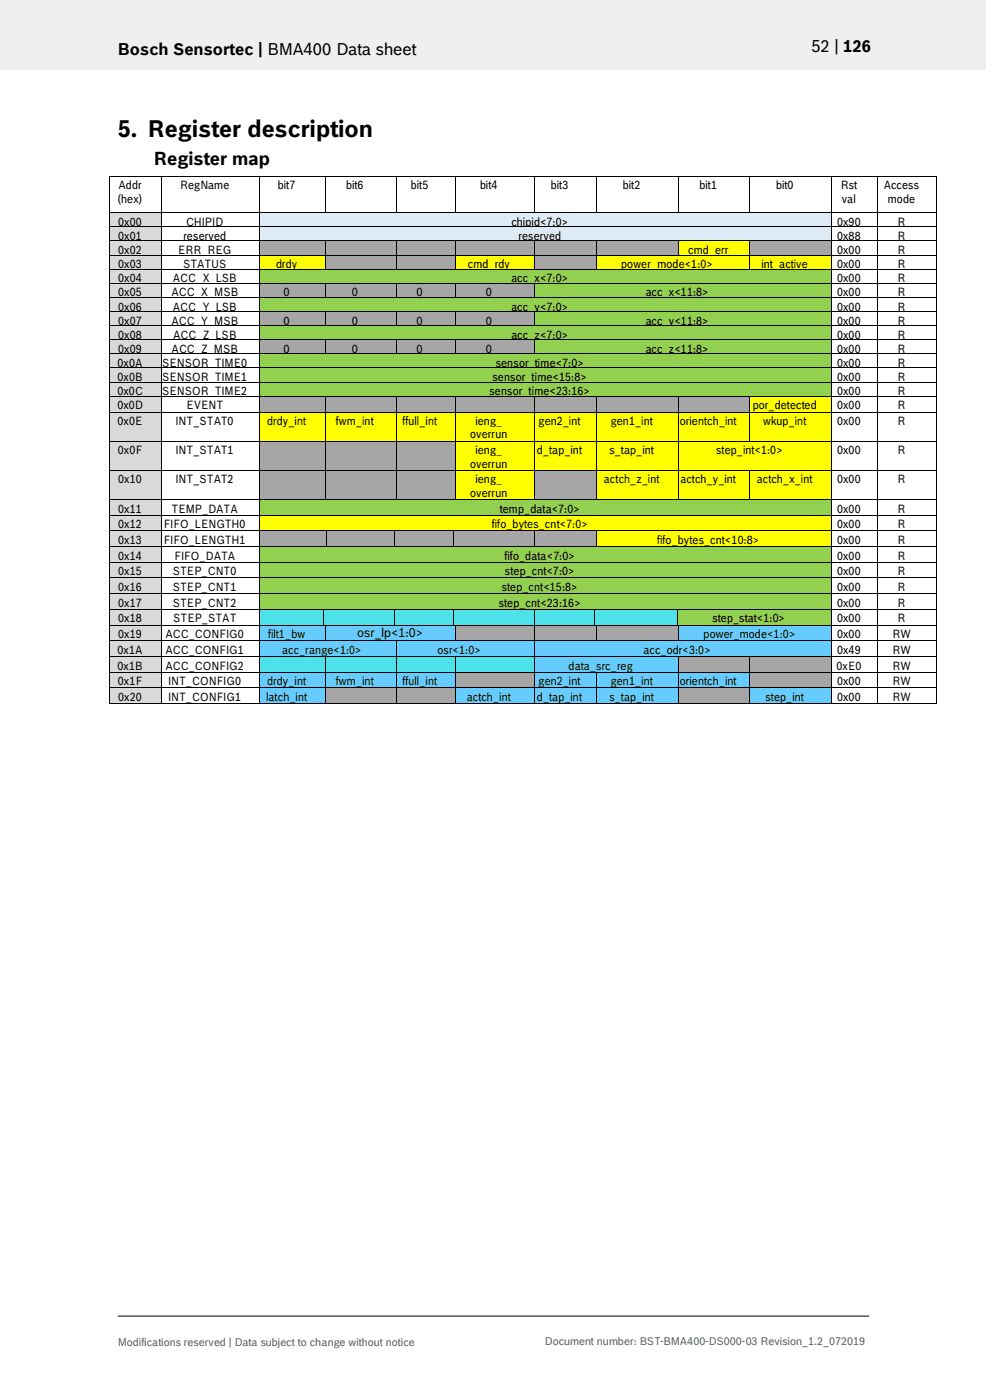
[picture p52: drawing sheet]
<svg xmlns="http://www.w3.org/2000/svg" width="210mm" height="297mm" viewBox="0 0 210 297" stroke-linecap="round" stroke-linejoin="round" font-family="sans-serif">
<defs><g id="words">
<text font-size="5" x="25" y="29">5. Register description</text>
<text font-size="3.9" x="32.6" y="35">Register map</text>
<g font-size="3.5">
<text x="25" y="11.6">Bosch Sensortec | BMA400 Data sheet</text>
<text x="172.1" y="11">52 | 126</text>
</g>
<text font-size="2.7" x="75.8" y="135.1">osr_lp&lt;1:0&gt;</text>
<g font-size="2.5">
<text x="25.2" y="40.2">Addr</text>
<text x="38.2" y="40.2">RegName</text>
<text x="58.9" y="40.2">bit7</text>
<text x="73.4" y="40.2">bit6</text>
<text x="87.2" y="40.2">bit5</text>
<text x="101.8" y="40.2">bit4</text>
<text x="116.9" y="40.2">bit3</text>
<text x="132.1" y="40.2">bit2</text>
<text x="148.4" y="40.2">bit1</text>
<text x="164.6" y="40.2">bit0</text>
<text x="178.3" y="40.2">Rst</text>
<text x="187.5" y="40.2">Access</text>
<text x="24.9" y="43">(hex)</text>
<text x="25.1" y="47.9">0x00</text>
<text x="39.5" y="47.9">CHIPID</text>
<text x="108.5" y="47.9">chipid&lt;7:0&gt;</text>
<text x="177.6" y="47.9">0x90</text>
<text x="178.6" y="43">val</text>
<text x="188.3" y="43">mode</text>
<text x="190.4" y="47.9">R</text>
<text x="25.1" y="50.9">0x01</text>
<text x="25.1" y="53.9">0x02</text>
<text x="37.8" y="53.9">ERR_REG</text>
<text x="38.9" y="50.9">reserved</text>
<text x="110" y="50.9">reserved</text>
<text x="146" y="53.9">cmd_err</text>
<text x="177.6" y="50.9">0x88</text>
<text x="177.6" y="53.9">0x00</text>
<text x="190.4" y="50.9">R</text>
<text x="190.4" y="53.9">R</text>
<text x="25.1" y="56.9">0x03</text>
<text x="25.1" y="59.9">0x04</text>
<text x="36.7" y="59.9">ACC_X_LSB</text>
<text x="38.8" y="56.9">STATUS</text>
<text x="58.6" y="56.9">drdy</text>
<text x="99.2" y="56.9">cmd_rdy</text>
<text x="108.5" y="59.9">acc_x&lt;7:0&gt;</text>
<text x="131.8" y="56.9">power_mode&lt;1:0&gt;</text>
<text x="161.5" y="56.9">int_active</text>
<text x="177.6" y="56.9">0x00</text>
<text x="177.6" y="59.9">0x00</text>
<text x="190.4" y="56.9">R</text>
<text x="190.4" y="59.9">R</text>
<text x="25.1" y="62.9">0x05</text>
<text x="25.1" y="65.9">0x06</text>
<text x="36.4" y="62.9">ACC_X_MSB</text>
<text x="36.7" y="65.9">ACC_Y_LSB</text>
<text x="60.2" y="62.9">0</text>
<text x="74.7" y="62.9">0</text>
<text x="88.4" y="62.9">0</text>
<text x="103.1" y="62.9">0</text>
<text x="108.5" y="65.9">acc_y&lt;7:0&gt;</text>
<text x="137" y="62.9">acc_x&lt;11:8&gt;</text>
<text x="177.6" y="62.9">0x00</text>
<text x="177.6" y="65.9">0x00</text>
<text x="190.4" y="62.9">R</text>
<text x="190.4" y="65.9">R</text>
<text x="25.1" y="68.9">0x07</text>
<text x="25.1" y="71.9">0x08</text>
<text x="36.4" y="68.9">ACC_Y_MSB</text>
<text x="36.8" y="71.9">ACC_Z_LSB</text>
<text x="60.2" y="68.9">0</text>
<text x="74.7" y="68.9">0</text>
<text x="88.4" y="68.9">0</text>
<text x="103.1" y="68.9">0</text>
<text x="108.5" y="71.9">acc_z&lt;7:0&gt;</text>
<text x="137" y="68.9">acc_y&lt;11:8&gt;</text>
<text x="177.6" y="68.9">0x00</text>
<text x="177.6" y="71.9">0x00</text>
<text x="190.4" y="68.9">R</text>
<text x="190.4" y="71.9">R</text>
<text x="24.9" y="77.9">0x0A</text>
<text x="25.1" y="74.9">0x09</text>
<text x="34.4" y="77.9">SENSOR_TIME0</text>
<text x="36.4" y="74.9">ACC_Z_MSB</text>
<text x="60.2" y="74.9">0</text>
<text x="74.7" y="74.9">0</text>
<text x="88.4" y="74.9">0</text>
<text x="103.1" y="74.9">0</text>
<text x="105.2" y="77.9">sensor_time&lt;7:0&gt;</text>
<text x="137" y="74.9">acc_z&lt;11:8&gt;</text>
<text x="177.6" y="74.9">0x00</text>
<text x="177.6" y="77.9">0x00</text>
<text x="190.4" y="74.9">R</text>
<text x="190.4" y="77.9">R</text>
<text x="24.9" y="83.9">0x0C</text>
<text x="24.9" y="80.9">0x0B</text>
<text x="34.4" y="80.9">SENSOR_TIME1</text>
<text x="34.4" y="83.9">SENSOR_TIME2</text>
<text x="103.9" y="83.9">sensor_time&lt;23:16&gt;</text>
<text x="104.5" y="80.9">sensor_time&lt;15:8&gt;</text>
<text x="177.6" y="80.9">0x00</text>
<text x="177.6" y="83.9">0x00</text>
<text x="190.4" y="80.9">R</text>
<text x="190.4" y="83.9">R</text>
<text x="24.9" y="86.9">0x0D</text>
<text x="39.5" y="86.9">EVENT</text>
<text x="159.7" y="86.9">por_detected</text>
<text x="177.6" y="86.9">0x00</text>
<text x="190.4" y="86.9">R</text>
<text x="24.9" y="90.2">0x0E</text>
<text x="37.3" y="90.2">INT_STAT0</text>
<text x="56.6" y="90.2">drdy_int</text>
<text x="71.3" y="90.2">fwm_int</text>
<text x="85.4" y="90.2">ffull_int</text>
<text x="99.8" y="93">overrun</text>
<text x="100.9" y="90.2">ieng_</text>
<text x="114.2" y="90.2">gen2_int</text>
<text x="129.6" y="90.2">gen1_int</text>
<text x="144.2" y="90.2">orientch_int</text>
<text x="161.9" y="90.2">wkup_int</text>
<text x="177.6" y="90.2">0x00</text>
<text x="190.4" y="90.2">R</text>
<text x="25" y="96.4">0x0F</text>
<text x="37.3" y="96.4">INT_STAT1</text>
<text x="99.8" y="99.2">overrun</text>
<text x="100.9" y="96.4">ieng_</text>
<text x="113.9" y="96.4">d_tap_int</text>
<text x="129.3" y="96.4">s_tap_int</text>
<text x="151.9" y="96.4">step_int&lt;1:0&gt;</text>
<text x="177.6" y="96.4">0x00</text>
<text x="190.4" y="96.4">R</text>
<text x="25.1" y="102.5">0x10</text>
<text x="37.3" y="102.5">INT_STAT2</text>
<text x="99.8" y="105.4">overrun</text>
<text x="100.9" y="102.5">ieng_</text>
<text x="128.1" y="102.5">actch_z_int</text>
<text x="144.3" y="102.5">actch_y_int</text>
<text x="160.6" y="102.5">actch_x_int</text>
<text x="177.6" y="102.5">0x00</text>
<text x="190.4" y="102.5">R</text>
<text x="25.1" y="108.7">0x11</text>
<text x="25.1" y="112.1">0x12</text>
<text x="34.7" y="112.1">FIFO_LENGTH0</text>
<text x="36.4" y="108.7">TEMP_DATA</text>
<text x="104.3" y="112.1">fifo_bytes_cnt&lt;7:0&gt;</text>
<text x="106" y="108.7">temp_data&lt;7:0&gt;</text>
<text x="177.6" y="108.7">0x00</text>
<text x="177.6" y="112.1">0x00</text>
<text x="190.4" y="108.7">R</text>
<text x="190.4" y="112.1">R</text>
<text x="25.1" y="115.4">0x13</text>
<text x="25.1" y="118.7">0x14</text>
<text x="34.7" y="115.4">FIFO_LENGTH1</text>
<text x="37" y="118.7">FIFO_DATA</text>
<text x="107" y="118.7">fifo_data&lt;7:0&gt;</text>
<text x="139.4" y="115.4">fifo_bytes_cnt&lt;10:8&gt;</text>
<text x="177.6" y="115.4">0x00</text>
<text x="177.6" y="118.7">0x00</text>
<text x="190.4" y="115.4">R</text>
<text x="190.4" y="118.7">R</text>
<text x="25.1" y="122.1">0x15</text>
<text x="25.1" y="125.4">0x16</text>
<text x="36.7" y="122.1">STEP_CNT0</text>
<text x="36.7" y="125.4">STEP_CNT1</text>
<text x="106.4" y="125.4">step_cnt&lt;15:8&gt;</text>
<text x="107.1" y="122.1">step_cnt&lt;7:0&gt;</text>
<text x="177.6" y="122.1">0x00</text>
<text x="177.6" y="125.4">0x00</text>
<text x="190.4" y="122.1">R</text>
<text x="190.4" y="125.4">R</text>
<text x="25.1" y="128.7">0x17</text>
<text x="36.7" y="128.7">STEP_CNT2</text>
<text x="105.8" y="128.7">step_cnt&lt;23:16&gt;</text>
<text x="177.6" y="128.7">0x00</text>
<text x="190.4" y="128.7">R</text>
<text x="25.1" y="132.1">0x18</text>
<text x="25.1" y="135.4">0x19</text>
<text x="35.1" y="135.4">ACC_CONFIG0</text>
<text x="36.8" y="132.1">STEP_STAT</text>
<text x="56.9" y="135.4">filt1_bw</text>
<text x="149.2" y="135.4">power_mode&lt;1:0&gt;</text>
<text x="151.1" y="132.1">step_stat&lt;1:0&gt;</text>
<text x="177.6" y="132.1">0x00</text>
<text x="177.6" y="135.4">0x00</text>
<text x="189.3" y="135.4">RW</text>
<text x="190.4" y="132.1">R</text>
<text x="24.9" y="138.7">0x1A</text>
<text x="24.9" y="142">0x1B</text>
<text x="35.1" y="138.7">ACC_CONFIG1</text>
<text x="35.1" y="142">ACC_CONFIG2</text>
<text x="59.9" y="138.7">acc_range&lt;1:0&gt;</text>
<text x="92.8" y="138.7">osr&lt;1:0&gt;</text>
<text x="120.6" y="142">data_src_reg</text>
<text x="136.5" y="138.7">acc_odr&lt;3:0&gt;</text>
<text x="177.5" y="142">0xE0</text>
<text x="177.6" y="138.7">0x49</text>
<text x="189.3" y="138.7">RW</text>
<text x="189.3" y="142">RW</text>
<text x="25" y="145.4">0x1F</text>
<text x="25.1" y="148.7">0x20</text>
<text x="35.7" y="145.4">INT_CONFIG0</text>
<text x="35.7" y="148.7">INT_CONFIG1</text>
<text x="56.5" y="148.7">latch_int</text>
<text x="56.6" y="145.4">drdy_int</text>
<text x="71.3" y="145.4">fwm_int</text>
<text x="85.4" y="145.4">ffull_int</text>
<text x="99" y="148.7">actch_int</text>
<text x="113.9" y="148.7">d_tap_int</text>
<text x="114.2" y="145.4">gen2_int</text>
<text x="129.3" y="148.7">s_tap_int</text>
<text x="129.6" y="145.4">gen1_int</text>
<text x="144.2" y="145.4">orientch_int</text>
<text x="162.4" y="148.7">step_int</text>
<text x="177.6" y="145.4">0x00</text>
<text x="177.6" y="148.7">0x00</text>
<text x="189.3" y="145.4">RW</text>
<text x="189.3" y="148.7">RW</text>
</g>
<g font-size="2.3" fill="#535f6b">
<text x="25" y="285.5">Modifications reserved | Data subject to change without notice</text>
<text x="115.6" y="285.3">Document number: BST-BMA400-DS000-03 Revision_1.2_072019</text>
</g>
</g></defs>
<path d="M-.1 0h209.2v14.8h-209.2z" fill-rule="evenodd" fill="#efeff0"/>
<g fill="none" stroke="#000" stroke-width=".21">
<path d="M23.3 37.4v7.6M23.4 37.4h10.8M34.3 37.4v7.6M34.3 37.4h20.7M55 37.4v7.6M55.1 37.4h13.9M69 37.4v7.6M69.1 37.4h14.9M84 37.4v7.6M84 37.4h12.5M96.5 37.4v7.6M96.6 37.4h16.7"/>
<path d="M113.3 37.4v7.6M113.3 37.4h13.2M126.5 37.4v7.6M126.6 37.4h17.3M144 37.4v7.6M144 37.4h14.9M158.9 37.4v7.6M159 37.4h17.4M176.4 37.4v7.6M176.5 37.4h9.7M186.2 37.4v7.6M186.3 37.4h12.4"/>
<path d="M198.7 37.4v7.6M25 279.2h159.4"/>
</g>
<g fill="#000">
<path d="M23.3 37.3l.1 .1z" fill-rule="evenodd"/>
<path d="M23.3 37.3l.1 .1z" fill-rule="evenodd"/>
<path d="M34.2 37.3l.1 .1z" fill-rule="evenodd"/>
<path d="M55 37.3l.1 .1z" fill-rule="evenodd"/>
<path d="M69 37.3l.1 .1z" fill-rule="evenodd"/>
<path d="M84 37.3v.1z" fill-rule="evenodd"/>
<path d="M96.5 37.3l.1 .1z" fill-rule="evenodd"/>
<path d="M113.3 37.3v.1z" fill-rule="evenodd"/>
<path d="M126.5 37.3l.1 .1z" fill-rule="evenodd"/>
<path d="M143.9 37.3l.1 .1z" fill-rule="evenodd"/>
<path d="M158.9 37.3l.1 .1z" fill-rule="evenodd"/>
<path d="M176.4 37.3l.1 .1z" fill-rule="evenodd"/>
<path d="M186.2 37.3l.1 .1z" fill-rule="evenodd"/>
<path d="M198.7 37.3v.1z" fill-rule="evenodd"/>
<path d="M198.7 37.3v.1z" fill-rule="evenodd"/>
</g>
<g fill="#d9d9d9">
<path d="M23.4 45.1h10.8v3h-10.8z" fill-rule="evenodd"/>
<path d="M23.4 45.1h10.8v3h-10.8z" fill-rule="evenodd"/>
</g>
<g fill="#ddebf7">
<path d="M55.1 45.1h121.3v3h-121.3z" fill-rule="evenodd"/>
<path d="M55.1 45.1h121.3v3h-121.3z" fill-rule="evenodd"/>
</g>
<g fill="#000">
<path d="M23.3 45l.1 .1z" fill-rule="evenodd"/>
<path d="M34.2 45l.1 .1z" fill-rule="evenodd"/>
<path d="M55 45l.1 .1z" fill-rule="evenodd"/>
<path d="M69 45l.1 .1z" fill-rule="evenodd"/>
<path d="M84 45v.1z" fill-rule="evenodd"/>
<path d="M96.5 45l.1 .1z" fill-rule="evenodd"/>
<path d="M113.3 45v.1z" fill-rule="evenodd"/>
<path d="M126.5 45l.1 .1z" fill-rule="evenodd"/>
<path d="M143.9 45l.1 .1z" fill-rule="evenodd"/>
<path d="M158.9 45l.1 .1z" fill-rule="evenodd"/>
<path d="M176.4 45l.1 .1z" fill-rule="evenodd"/>
<path d="M186.2 45l.1 .1z" fill-rule="evenodd"/>
<path d="M198.7 45v.1z" fill-rule="evenodd"/>
</g>
<g fill="none" stroke="#000" stroke-width=".21">
<path d="M23.3 45.1v3M23.4 45.1h10.8M34.3 45.1v3M34.3 45.1h20.7M55 45.1v3M55.1 45.1h13.9M69.1 45.1h14.9M84 45.1h12.5M96.6 45.1h16.7M113.3 45.1h13.2M126.6 45.1h17.3M144 45.1h14.9"/>
<path d="M159 45.1h17.4M176.4 45.1v3M176.5 45.1h9.7M186.2 45.1v3M186.3 45.1h12.4M198.7 45.1v3"/>
</g>
<g fill="#d9d9d9">
<path d="M23.4 48.1h10.8v3h-10.8z" fill-rule="evenodd"/>
<path d="M23.4 48.1h10.8v3h-10.8z" fill-rule="evenodd"/>
</g>
<g fill="#ddebf7">
<path d="M55.1 48.1h121.3v3h-121.3z" fill-rule="evenodd"/>
<path d="M55.1 48.1h121.3v3h-121.3z" fill-rule="evenodd"/>
</g>
<g fill="#000">
<path d="M23.3 48.1h.1z" fill-rule="evenodd"/>
<path d="M34.2 48.1h.1z" fill-rule="evenodd"/>
<path d="M55 48.1h.1z" fill-rule="evenodd"/>
<path d="M176.4 48.1h.1z" fill-rule="evenodd"/>
<path d="M186.2 48.1h.1z" fill-rule="evenodd"/>
</g>
<path d="M23.3 48.1v3M23.4 48.1h10.8M34.3 48.1v3M34.3 48.1h20.7M55 48.1v3M55.1 48.1h121.3M176.4 48.1v3M176.5 48.1h9.7M186.2 48.1v3M186.3 48.1h12.4M198.7 48.1v3" fill="none" stroke="#000" stroke-width=".21"/>
<g fill="#d9d9d9">
<path d="M23.4 51.1h10.8v3h-10.8z" fill-rule="evenodd"/>
<path d="M23.4 51.1h10.8v3h-10.8z" fill-rule="evenodd"/>
</g>
<g fill="#a6a6a6">
<path d="M55.1 51.1h13.9v3h-13.9z" fill-rule="evenodd"/>
<path d="M55.1 51.1h13.9v1.9h-13.9z" fill-rule="evenodd"/>
<path d="M69.1 51.1h14.9v3h-14.9z" fill-rule="evenodd"/>
<path d="M69.1 51.1h14.9v1.9h-14.9z" fill-rule="evenodd"/>
<path d="M84 51.1h12.5v3h-12.5z" fill-rule="evenodd"/>
<path d="M84 51.1h12.5v1.9h-12.5z" fill-rule="evenodd"/>
<path d="M96.6 51.1h16.7v3h-16.7z" fill-rule="evenodd"/>
<path d="M96.6 51.1h16.7v1.9h-16.7z" fill-rule="evenodd"/>
<path d="M113.4 51.1h13.1v3h-13.1z" fill-rule="evenodd"/>
<path d="M113.4 51.1h13.1v1.9h-13.1z" fill-rule="evenodd"/>
<path d="M126.6 51.1h17.4v3h-17.4z" fill-rule="evenodd"/>
<path d="M126.6 51.1h17.4v1.9h-17.4z" fill-rule="evenodd"/>
</g>
<g fill="#ff0">
<path d="M144 51.1h14.9v3h-14.9z" fill-rule="evenodd"/>
<path d="M144 51.1h14.9v3h-14.9z" fill-rule="evenodd"/>
</g>
<g fill="#a6a6a6">
<path d="M159 51.1h17.4v3h-17.4z" fill-rule="evenodd"/>
<path d="M159 51.1h17.4v1.9h-17.4z" fill-rule="evenodd"/>
</g>
<g fill="#000">
<path d="M23.3 51.1h.1z" fill-rule="evenodd"/>
<path d="M34.2 51.1h.1z" fill-rule="evenodd"/>
<path d="M55 51.1h.1z" fill-rule="evenodd"/>
<path d="M69 51.1h.1z" fill-rule="evenodd"/>
<path d="M96.5 51.1h.1z" fill-rule="evenodd"/>
<path d="M126.5 51.1h.1z" fill-rule="evenodd"/>
<path d="M143.9 51.1h.1z" fill-rule="evenodd"/>
<path d="M158.9 51.1h.1z" fill-rule="evenodd"/>
<path d="M176.4 51.1h.1z" fill-rule="evenodd"/>
<path d="M186.2 51.1h.1z" fill-rule="evenodd"/>
</g>
<g fill="none" stroke="#000" stroke-width=".21">
<path d="M23.3 51.1v3M23.4 51.1h10.8M34.3 51.1v3M34.3 51.1h20.7M55 51.1v3M55.1 51.1h13.9v3M69.1 51.1h14.9M84 51.1v3M84 51.1h12.5M96.5 51.1v3M96.6 51.1h16.7v3M113.3 51.1h13.2"/>
<path d="M126.5 54.1l.1-3h17.3l.1 3M144 51.1h14.9M158.9 51.1v3M159 51.1h17.4M176.4 51.1v3M176.5 51.1h9.7M186.2 51.1v3M186.3 51.1h12.4M198.7 51.1v3"/>
</g>
<g fill="#d9d9d9">
<path d="M23.4 54.2h10.8v2.8h-10.8z" fill-rule="evenodd"/>
<path d="M23.4 54.2h10.8v2.8h-10.8z" fill-rule="evenodd"/>
</g>
<g fill="#ff0">
<path d="M55.1 54.2h13.9v2.8h-13.9z" fill-rule="evenodd"/>
<path d="M55.1 54.2h13.9v2.8h-13.9z" fill-rule="evenodd"/>
</g>
<g fill="#a6a6a6">
<path d="M69.1 54.2h14.9v2.8h-14.9z" fill-rule="evenodd"/>
<path d="M69.1 54.2h14.9v1.8h-14.9z" fill-rule="evenodd"/>
<path d="M84 54.2h12.5v2.8h-12.5z" fill-rule="evenodd"/>
<path d="M84 54.2h12.5v1.8h-12.5z" fill-rule="evenodd"/>
</g>
<g fill="#ff0">
<path d="M96.6 54.2h16.7v2.8h-16.7z" fill-rule="evenodd"/>
<path d="M96.6 54.2h16.7v2.8h-16.7z" fill-rule="evenodd"/>
</g>
<g fill="#a6a6a6">
<path d="M113.4 54.2h13.1v2.8h-13.1z" fill-rule="evenodd"/>
<path d="M113.4 54.2h13.1v1.8h-13.1z" fill-rule="evenodd"/>
</g>
<g fill="#ff0">
<path d="M126.6 54.2h32.3v2.8h-32.3z" fill-rule="evenodd"/>
<path d="M126.6 54.2h32.3v2.8h-32.3z" fill-rule="evenodd"/>
<path d="M159 54.2h17.4v2.8h-17.4z" fill-rule="evenodd"/>
<path d="M159 54.2h17.4v2.8h-17.4z" fill-rule="evenodd"/>
</g>
<g fill="#000">
<path d="M23.3 54.1l.1 .1z" fill-rule="evenodd"/>
<path d="M34.2 54.1l.1 .1z" fill-rule="evenodd"/>
<path d="M55 54.1l.1 .1z" fill-rule="evenodd"/>
<path d="M69 54.1l.1 .1z" fill-rule="evenodd"/>
<path d="M84 54.1v.1z" fill-rule="evenodd"/>
<path d="M96.5 54.1l.1 .1z" fill-rule="evenodd"/>
<path d="M113.3 54.1v.1z" fill-rule="evenodd"/>
<path d="M126.5 54.1l.1 .1z" fill-rule="evenodd"/>
<path d="M143.9 54.1l.1 .1z" fill-rule="evenodd"/>
<path d="M158.9 54.1l.1 .1z" fill-rule="evenodd"/>
<path d="M176.4 54.1l.1 .1z" fill-rule="evenodd"/>
<path d="M186.2 54.1l.1 .1z" fill-rule="evenodd"/>
<path d="M198.7 54.1v.1z" fill-rule="evenodd"/>
</g>
<g fill="none" stroke="#000" stroke-width=".21">
<path d="M23.3 54.2v2.8M23.4 54.1h10.8M34.3 54.2v2.8M34.3 54.1h20.7M55 54.2v2.8M55.1 54.1h13.9M69 54.2v2.8M69.1 54.1h14.9M84 54.2v2.8M84 54.1h12.5M96.5 54.2v2.8M96.6 54.1h16.7"/>
<path d="M113.3 54.2v2.8M113.3 54.1h13.2M126.5 54.2v2.8M126.6 54.1h17.3M144 54.1h14.9M158.9 54.2v2.8M159 54.1h17.4M176.4 54.2v2.8M176.5 54.1h9.7M186.2 54.2v2.8M186.3 54.1h12.4M198.7 54.2v2.8"/>
</g>
<g fill="#d9d9d9">
<path d="M23.4 57.2h10.8v2.8h-10.8z" fill-rule="evenodd"/>
<path d="M23.4 57.2h10.8v2.8h-10.8z" fill-rule="evenodd"/>
</g>
<g fill="#92d050">
<path d="M55.1 57.2h121.3v2.8h-121.3z" fill-rule="evenodd"/>
<path d="M55.1 57.2h121.3v2.8h-121.3z" fill-rule="evenodd"/>
</g>
<g fill="#000">
<path d="M23.3 57l.1 .1z" fill-rule="evenodd"/>
<path d="M34.2 57l.1 .1z" fill-rule="evenodd"/>
<path d="M55 57l.1 .1z" fill-rule="evenodd"/>
<path d="M69 57l.1 .1z" fill-rule="evenodd"/>
<path d="M84 57v.1z" fill-rule="evenodd"/>
<path d="M96.5 57l.1 .1z" fill-rule="evenodd"/>
<path d="M113.3 57v.1z" fill-rule="evenodd"/>
<path d="M126.5 57l.1 .1z" fill-rule="evenodd"/>
<path d="M158.9 57l.1 .1z" fill-rule="evenodd"/>
<path d="M176.4 57l.1 .1z" fill-rule="evenodd"/>
<path d="M186.2 57l.1 .1z" fill-rule="evenodd"/>
<path d="M198.7 57v.1z" fill-rule="evenodd"/>
</g>
<g fill="none" stroke="#000" stroke-width=".21">
<path d="M23.3 57.1v2.9M23.4 57.1h10.8M34.3 57.1v2.9M34.3 57.1h20.7M55 57.1v2.9M55.1 57.1h13.9M69.1 57.1h14.9M84 57.1h12.5M96.6 57.1h16.7M113.3 57.1h13.2M126.6 57.1h32.3M159 57.1h17.4"/>
<path d="M176.4 57.1v2.9M176.5 57.1h9.7M186.2 57.1v2.9M186.3 57.1h12.4M198.7 57.1v2.9"/>
</g>
<g fill="#d9d9d9">
<path d="M23.4 60.1h10.8v2.9h-10.8z" fill-rule="evenodd"/>
<path d="M23.4 60.1h10.8v2.9h-10.8z" fill-rule="evenodd"/>
</g>
<g fill="#a6a6a6">
<path d="M55.1 60.1h13.9v2.9h-13.9z" fill-rule="evenodd"/>
<path d="M55.1 60.1h13.9v2.9h-13.9z" fill-rule="evenodd"/>
<path d="M69.1 60.1h14.9v2.9h-14.9z" fill-rule="evenodd"/>
<path d="M69.1 60.1h14.9v2.9h-14.9z" fill-rule="evenodd"/>
<path d="M84 60.1h12.5v2.9h-12.5z" fill-rule="evenodd"/>
<path d="M84 60.1h12.5v2.9h-12.5z" fill-rule="evenodd"/>
<path d="M96.6 60.1h16.7v2.9h-16.7z" fill-rule="evenodd"/>
<path d="M96.6 60.1h16.7v2.9h-16.7z" fill-rule="evenodd"/>
</g>
<g fill="#92d050">
<path d="M113.4 60.1h63v2.9h-63z" fill-rule="evenodd"/>
<path d="M113.4 60.1h63v2.9h-63z" fill-rule="evenodd"/>
</g>
<g fill="#000">
<path d="M23.3 60l.1 .1z" fill-rule="evenodd"/>
<path d="M34.2 60l.1 .1z" fill-rule="evenodd"/>
<path d="M55 60l.1 .1z" fill-rule="evenodd"/>
<path d="M69 60l.1 .1z" fill-rule="evenodd"/>
<path d="M84 60v.1z" fill-rule="evenodd"/>
<path d="M96.5 60l.1 .1z" fill-rule="evenodd"/>
<path d="M113.3 60v.1z" fill-rule="evenodd"/>
<path d="M176.4 60l.1 .1z" fill-rule="evenodd"/>
<path d="M186.2 60l.1 .1z" fill-rule="evenodd"/>
<path d="M198.7 60v.1z" fill-rule="evenodd"/>
</g>
<g fill="none" stroke="#000" stroke-width=".21">
<path d="M23.3 60.1v2.9M23.4 60.1h10.8M34.3 60.1v2.9M34.3 60.1h20.7M55 60.1v2.9M55.1 60.1h13.9M69 60.1v2.9M69.1 60.1h14.9M84 60.1v2.9M84 60.1h12.5M96.5 60.1v2.9M96.6 60.1h16.7"/>
<path d="M113.3 60.1v2.9M113.3 60.1h63.1M176.4 60.1v2.9M176.5 60.1h9.7M186.2 60.1v2.9M186.3 60.1h12.4M198.7 60.1v2.9"/>
</g>
<g fill="#d9d9d9">
<path d="M23.4 63.1h10.8v2.9h-10.8z" fill-rule="evenodd"/>
<path d="M23.4 63.1h10.8v2.9h-10.8z" fill-rule="evenodd"/>
</g>
<g fill="#92d050">
<path d="M55.1 63.1h121.3v2.9h-121.3z" fill-rule="evenodd"/>
<path d="M55.1 63.1h121.3v2.9h-121.3z" fill-rule="evenodd"/>
</g>
<g fill="#000">
<path d="M23.3 63l.1 .1z" fill-rule="evenodd"/>
<path d="M34.2 63l.1 .1z" fill-rule="evenodd"/>
<path d="M55 63l.1 .1z" fill-rule="evenodd"/>
<path d="M69 63l.1 .1z" fill-rule="evenodd"/>
<path d="M84 63v.1z" fill-rule="evenodd"/>
<path d="M96.5 63l.1 .1z" fill-rule="evenodd"/>
<path d="M113.3 63v.1z" fill-rule="evenodd"/>
<path d="M176.4 63l.1 .1z" fill-rule="evenodd"/>
<path d="M186.2 63l.1 .1z" fill-rule="evenodd"/>
<path d="M198.7 63v.1z" fill-rule="evenodd"/>
</g>
<g fill="none" stroke="#000" stroke-width=".21">
<path d="M23.3 63.1v2.9M23.4 63.1h10.8M34.3 63.1v2.9M34.3 63.1h20.7M55 63.1v2.9M55.1 63.1h13.9M69.1 63.1h14.9M84 63.1h12.5M96.6 63.1h16.7M113.3 63.1h63.1M176.4 63.1v2.9M176.5 63.1h9.7"/>
<path d="M186.2 63.1v2.9M186.3 63.1h12.4M198.7 63.1v2.9"/>
</g>
<g fill="#d9d9d9">
<path d="M23.4 66.1h10.8v3h-10.8z" fill-rule="evenodd"/>
<path d="M23.4 66.1h10.8v3h-10.8z" fill-rule="evenodd"/>
</g>
<g fill="#a6a6a6">
<path d="M55.1 66.1h13.9v3h-13.9z" fill-rule="evenodd"/>
<path d="M55.1 66.1h13.9v3h-13.9z" fill-rule="evenodd"/>
<path d="M69.1 66.1h14.9v3h-14.9z" fill-rule="evenodd"/>
<path d="M69.1 66.1h14.9v3h-14.9z" fill-rule="evenodd"/>
<path d="M84 66.1h12.5v3h-12.5z" fill-rule="evenodd"/>
<path d="M84 66.1h12.5v3h-12.5z" fill-rule="evenodd"/>
<path d="M96.6 66.1h16.7v3h-16.7z" fill-rule="evenodd"/>
<path d="M96.6 66.1h16.7v3h-16.7z" fill-rule="evenodd"/>
</g>
<g fill="#92d050">
<path d="M113.4 66.1h63v3h-63z" fill-rule="evenodd"/>
<path d="M113.4 66.1h63v3h-63z" fill-rule="evenodd"/>
</g>
<g fill="#000">
<path d="M23.3 66l.1 .1z" fill-rule="evenodd"/>
<path d="M34.2 66l.1 .1z" fill-rule="evenodd"/>
<path d="M55 66l.1 .1z" fill-rule="evenodd"/>
<path d="M69 66l.1 .1z" fill-rule="evenodd"/>
<path d="M84 66v.1z" fill-rule="evenodd"/>
<path d="M96.5 66l.1 .1z" fill-rule="evenodd"/>
<path d="M113.3 66v.1z" fill-rule="evenodd"/>
<path d="M176.4 66l.1 .1z" fill-rule="evenodd"/>
<path d="M186.2 66l.1 .1z" fill-rule="evenodd"/>
<path d="M198.7 66v.1z" fill-rule="evenodd"/>
</g>
<g fill="none" stroke="#000" stroke-width=".21">
<path d="M23.3 66.1v3M23.4 66.1h10.8M34.3 66.1v3M34.3 66.1h20.7M55 66.1v3M55.1 66.1h13.9M69 66.1v3M69.1 66.1h14.9M84 66.1v3M84 66.1h12.5M96.5 66.1v3M96.6 66.1h16.7"/>
<path d="M113.3 66.1v3M113.3 66.1h63.1M176.4 66.1v3M176.5 66.1h9.7M186.2 66.1v3M186.3 66.1h12.4M198.7 66.1v3"/>
</g>
<g fill="#d9d9d9">
<path d="M23.4 69.1h10.8v3h-10.8z" fill-rule="evenodd"/>
<path d="M23.4 69.1h10.8v3h-10.8z" fill-rule="evenodd"/>
</g>
<g fill="#92d050">
<path d="M55.1 69.1h121.3v3h-121.3z" fill-rule="evenodd"/>
<path d="M55.1 69.1h121.3v3h-121.3z" fill-rule="evenodd"/>
</g>
<g fill="#000">
<path d="M23.3 69.1h.1z" fill-rule="evenodd"/>
<path d="M34.2 69.1h.1z" fill-rule="evenodd"/>
<path d="M55 69.1h.1z" fill-rule="evenodd"/>
<path d="M69 69.1h.1z" fill-rule="evenodd"/>
<path d="M96.5 69.1h.1z" fill-rule="evenodd"/>
<path d="M176.4 69.1h.1z" fill-rule="evenodd"/>
<path d="M186.2 69.1h.1z" fill-rule="evenodd"/>
</g>
<g fill="none" stroke="#000" stroke-width=".21">
<path d="M23.3 69.1v3M23.4 69.1h10.8M34.3 69.1v3M34.3 69.1h20.7M55 69.1v3M55.1 69.1h13.9M69.1 69.1h14.9M84 69.1h12.5M96.6 69.1h16.7M113.3 69.1h63.1M176.4 69.1v3M176.5 69.1h9.7"/>
<path d="M186.2 69.1v3M186.3 69.1h12.4M198.7 69.1v3"/>
</g>
<g fill="#d9d9d9">
<path d="M23.4 72.1h10.8v2.9h-10.8z" fill-rule="evenodd"/>
<path d="M23.4 72.1h10.8v2.9h-10.8z" fill-rule="evenodd"/>
</g>
<g fill="#a6a6a6">
<path d="M55.1 72.1h13.9v2.9h-13.9z" fill-rule="evenodd"/>
<path d="M55.1 72.1h13.9v2.9h-13.9z" fill-rule="evenodd"/>
<path d="M69.1 72.1h14.9v2.9h-14.9z" fill-rule="evenodd"/>
<path d="M69.1 72.1h14.9v2.9h-14.9z" fill-rule="evenodd"/>
<path d="M84 72.1h12.5v2.9h-12.5z" fill-rule="evenodd"/>
<path d="M84 72.1h12.5v2.9h-12.5z" fill-rule="evenodd"/>
<path d="M96.6 72.1h16.7v2.9h-16.7z" fill-rule="evenodd"/>
<path d="M96.6 72.1h16.7v2.9h-16.7z" fill-rule="evenodd"/>
</g>
<g fill="#92d050">
<path d="M113.4 72.1h63v2.9h-63z" fill-rule="evenodd"/>
<path d="M113.4 72.1h63v2.9h-63z" fill-rule="evenodd"/>
</g>
<g fill="#000">
<path d="M23.3 72.1h.1z" fill-rule="evenodd"/>
<path d="M34.2 72.1h.1z" fill-rule="evenodd"/>
<path d="M55 72.1h.1z" fill-rule="evenodd"/>
<path d="M69 72.1h.1z" fill-rule="evenodd"/>
<path d="M96.5 72.1h.1z" fill-rule="evenodd"/>
<path d="M176.4 72.1h.1z" fill-rule="evenodd"/>
<path d="M186.2 72.1h.1z" fill-rule="evenodd"/>
</g>
<g fill="none" stroke="#000" stroke-width=".21">
<path d="M23.3 72.1v2.9M23.4 72.1h10.8M34.3 72.1v2.9M34.3 72.1h20.7M55 72.1v2.9M55.1 72.1h13.9v2.9M69.1 72.1h14.9M84 72.1v2.9M84 72.1h12.5M96.5 72.1v2.9M96.6 72.1h16.7v2.9M113.3 72.1h63.1"/>
<path d="M176.4 72.1v2.9M176.5 72.1h9.7M186.2 72.1v2.9M186.3 72.1h12.4M198.7 72.1v2.9"/>
</g>
<g fill="#d9d9d9">
<path d="M23.4 75.1h10.8v2.9h-10.8z" fill-rule="evenodd"/>
<path d="M23.4 75.1h10.8v2.9h-10.8z" fill-rule="evenodd"/>
</g>
<g fill="#92d050">
<path d="M55.1 75.1h121.3v2.9h-121.3z" fill-rule="evenodd"/>
<path d="M55.1 75.1h121.3v2.9h-121.3z" fill-rule="evenodd"/>
</g>
<g fill="#000">
<path d="M23.3 75l.1 .1z" fill-rule="evenodd"/>
<path d="M34.2 75l.1 .1z" fill-rule="evenodd"/>
<path d="M55 75l.1 .1z" fill-rule="evenodd"/>
<path d="M69 75l.1 .1z" fill-rule="evenodd"/>
<path d="M84 75v.1z" fill-rule="evenodd"/>
<path d="M96.5 75l.1 .1z" fill-rule="evenodd"/>
<path d="M113.3 75v.1z" fill-rule="evenodd"/>
<path d="M176.4 75l.1 .1z" fill-rule="evenodd"/>
<path d="M186.2 75l.1 .1z" fill-rule="evenodd"/>
<path d="M198.7 75v.1z" fill-rule="evenodd"/>
</g>
<g fill="none" stroke="#000" stroke-width=".21">
<path d="M23.3 75.1v2.9M23.4 75.1h10.8M34.3 75.1v2.9M34.3 75.1h20.7M55 75.1v2.9M55.1 75.1h13.9M69.1 75.1h14.9M84 75.1h12.5M96.6 75.1h16.7M113.3 75.1h63.1M176.4 75.1v2.9M176.5 75.1h9.7"/>
<path d="M186.2 75.1v2.9M186.3 75.1h12.4M198.7 75.1v2.9"/>
</g>
<g fill="#d9d9d9">
<path d="M23.4 78.1h10.8v2.9h-10.8z" fill-rule="evenodd"/>
<path d="M23.4 78.1h10.8v2.9h-10.8z" fill-rule="evenodd"/>
</g>
<g fill="#92d050">
<path d="M55.1 78.1h121.3v2.9h-121.3z" fill-rule="evenodd"/>
<path d="M55.1 78.1h121.3v2.9h-121.3z" fill-rule="evenodd"/>
</g>
<g fill="#000">
<path d="M23.3 78l.1 .1z" fill-rule="evenodd"/>
<path d="M34.2 78l.1 .1z" fill-rule="evenodd"/>
<path d="M55 78l.1 .1z" fill-rule="evenodd"/>
<path d="M176.4 78l.1 .1z" fill-rule="evenodd"/>
<path d="M186.2 78l.1 .1z" fill-rule="evenodd"/>
<path d="M198.7 78v.1z" fill-rule="evenodd"/>
</g>
<path d="M23.3 78.1v2.9M23.4 78.1h10.8M34.3 78.1v2.9M34.3 78.1h20.7M55 78.1v2.9M55.1 78.1h121.3M176.4 78.1v2.9M176.5 78.1h9.7M186.2 78.1v2.9M186.3 78.1h12.4M198.7 78.1v2.9" fill="none" stroke="#000" stroke-width=".21"/>
<g fill="#d9d9d9">
<path d="M23.4 81.1h10.8v2.9h-10.8z" fill-rule="evenodd"/>
<path d="M23.4 81.1h10.8v2.9h-10.8z" fill-rule="evenodd"/>
</g>
<g fill="#92d050">
<path d="M55.1 81.1h121.3v2.9h-121.3z" fill-rule="evenodd"/>
<path d="M55.1 81.1h121.3v2.9h-121.3z" fill-rule="evenodd"/>
</g>
<g fill="#000">
<path d="M23.3 81l.1 .1z" fill-rule="evenodd"/>
<path d="M34.2 81l.1 .1z" fill-rule="evenodd"/>
<path d="M55 81l.1 .1z" fill-rule="evenodd"/>
<path d="M176.4 81l.1 .1z" fill-rule="evenodd"/>
<path d="M186.2 81l.1 .1z" fill-rule="evenodd"/>
<path d="M198.7 81v.1z" fill-rule="evenodd"/>
</g>
<path d="M23.3 81.1v2.9M23.4 81.1h10.8M34.3 81.1v2.9M34.3 81.1h20.7M55 81.1v2.9M55.1 81.1h121.3M176.4 81.1v2.9M176.5 81.1h9.7M186.2 81.1v2.9M186.3 81.1h12.4M198.7 81.1v2.9" fill="none" stroke="#000" stroke-width=".21"/>
<g fill="#d9d9d9">
<path d="M23.4 84.1h10.8v3.3h-10.8z" fill-rule="evenodd"/>
<path d="M23.4 84.1h10.8v3.3h-10.8z" fill-rule="evenodd"/>
</g>
<g fill="#a6a6a6">
<path d="M55.1 84.1h13.9v3.3h-13.9z" fill-rule="evenodd"/>
<path d="M55.1 84.1h13.9v1.8h-13.9z" fill-rule="evenodd"/>
<path d="M69.1 84.1h14.9v3.3h-14.9z" fill-rule="evenodd"/>
<path d="M69.1 84.1h14.9v1.8h-14.9z" fill-rule="evenodd"/>
<path d="M84 84.1h12.5v3.3h-12.5z" fill-rule="evenodd"/>
<path d="M84 84.1h12.5v1.8h-12.5z" fill-rule="evenodd"/>
<path d="M96.6 84.1h16.7v3.3h-16.7z" fill-rule="evenodd"/>
<path d="M96.6 84.1h16.7v1.8h-16.7z" fill-rule="evenodd"/>
<path d="M113.4 84.1h13.1v3.3h-13.1z" fill-rule="evenodd"/>
<path d="M113.4 84.1h13.1v1.8h-13.1z" fill-rule="evenodd"/>
<path d="M126.6 84.1h17.4v3.3h-17.4z" fill-rule="evenodd"/>
<path d="M126.6 84.1h17.4v1.8h-17.4z" fill-rule="evenodd"/>
<path d="M144 84.1h14.9v3.3h-14.9z" fill-rule="evenodd"/>
<path d="M144 84.1h14.9v1.8h-14.9z" fill-rule="evenodd"/>
</g>
<g fill="#ff0">
<path d="M159 84.1h17.4v3.3h-17.4z" fill-rule="evenodd"/>
<path d="M159 84.1h17.4v3.3h-17.4z" fill-rule="evenodd"/>
</g>
<g fill="#000">
<path d="M23.3 84l.1 .1z" fill-rule="evenodd"/>
<path d="M34.2 84l.1 .1z" fill-rule="evenodd"/>
<path d="M55 84l.1 .1z" fill-rule="evenodd"/>
<path d="M69 84l.1 .1z" fill-rule="evenodd"/>
<path d="M84 84v.1z" fill-rule="evenodd"/>
<path d="M96.5 84l.1 .1z" fill-rule="evenodd"/>
<path d="M113.3 84v.1z" fill-rule="evenodd"/>
<path d="M126.5 84l.1 .1z" fill-rule="evenodd"/>
<path d="M143.9 84l.1 .1z" fill-rule="evenodd"/>
<path d="M158.9 84l.1 .1z" fill-rule="evenodd"/>
<path d="M176.4 84l.1 .1z" fill-rule="evenodd"/>
<path d="M186.2 84l.1 .1z" fill-rule="evenodd"/>
<path d="M198.7 84v.1z" fill-rule="evenodd"/>
</g>
<g fill="none" stroke="#000" stroke-width=".21">
<path d="M23.3 84.1v3.3M23.4 84.1h10.8M34.3 84.1v3.3M34.3 84.1h20.7M55 84.1v3.3M55.1 84.1h13.9M69 84.1v3.3M69.1 84.1h14.9M84 84.1v3.3M84 84.1h12.5M96.5 84.1v3.3M96.6 84.1h16.7"/>
<path d="M113.3 84.1v3.3M113.3 84.1h13.2M126.5 84.1v3.3M126.6 84.1h17.3M144 84.1v3.3M144 84.1h14.9M158.9 84.1v3.3M159 84.1h17.4M176.4 84.1v3.3M176.5 84.1h9.7M186.2 84.1v3.3M186.3 84.1h12.4"/>
<path d="M198.7 84.1v3.3"/>
</g>
<g fill="#d9d9d9">
<path d="M23.4 87.5h10.8v6.1h-10.8z" fill-rule="evenodd"/>
<path d="M23.4 87.5h10.8v3.2h-10.8z" fill-rule="evenodd"/>
</g>
<g fill="#ff0">
<path d="M55.1 87.5h13.9v6.1h-13.9z" fill-rule="evenodd"/>
<path d="M55.1 87.5h13.9v3.2h-13.9z" fill-rule="evenodd"/>
<path d="M69.1 87.5h14.9v6.1h-14.9z" fill-rule="evenodd"/>
<path d="M69.1 87.5h14.9v3.2h-14.9z" fill-rule="evenodd"/>
<path d="M84 87.5h12.5v6.1h-12.5z" fill-rule="evenodd"/>
<path d="M84 87.5h12.5v3.2h-12.5z" fill-rule="evenodd"/>
<path d="M96.6 87.5h16.7v6.1h-16.7z" fill-rule="evenodd"/>
<path d="M96.6 87.5h16.7v3.2h-16.7z" fill-rule="evenodd"/>
<path d="M96.6 90.7h16.7v2.9h-16.7z" fill-rule="evenodd"/>
<path d="M113.4 87.5h13.1v6.1h-13.1z" fill-rule="evenodd"/>
<path d="M113.4 87.5h13.1v3.2h-13.1z" fill-rule="evenodd"/>
<path d="M126.6 87.5h17.4v6.1h-17.4z" fill-rule="evenodd"/>
<path d="M126.6 87.5h17.4v3.2h-17.4z" fill-rule="evenodd"/>
<path d="M144 87.5h14.9v6.1h-14.9z" fill-rule="evenodd"/>
<path d="M144 87.5h14.9v3.2h-14.9z" fill-rule="evenodd"/>
<path d="M159 87.5h17.4v6.1h-17.4z" fill-rule="evenodd"/>
<path d="M159 87.5h17.4v3.2h-17.4z" fill-rule="evenodd"/>
</g>
<g fill="#000">
<path d="M23.3 87.4l.1 .1z" fill-rule="evenodd"/>
<path d="M34.2 87.4l.1 .1z" fill-rule="evenodd"/>
<path d="M55 87.4l.1 .1z" fill-rule="evenodd"/>
<path d="M69 87.4l.1 .1z" fill-rule="evenodd"/>
<path d="M84 87.4v.1z" fill-rule="evenodd"/>
<path d="M96.5 87.4l.1 .1z" fill-rule="evenodd"/>
<path d="M113.3 87.4v.1z" fill-rule="evenodd"/>
<path d="M126.5 87.4l.1 .1z" fill-rule="evenodd"/>
<path d="M143.9 87.4l.1 .1z" fill-rule="evenodd"/>
<path d="M158.9 87.4l.1 .1z" fill-rule="evenodd"/>
<path d="M176.4 87.4l.1 .1z" fill-rule="evenodd"/>
<path d="M186.2 87.4l.1 .1z" fill-rule="evenodd"/>
<path d="M198.7 87.4v.1z" fill-rule="evenodd"/>
</g>
<g fill="none" stroke="#000" stroke-width=".21">
<path d="M23.3 87.5v6.1M23.4 87.4h10.8M34.3 87.5v6.1M34.3 87.4h20.7M55 87.5v6.1M55.1 87.4h13.9M69 87.5v6.1M69.1 87.4h14.9M84 87.5v6.1M84 87.4h12.5M96.5 87.5v6.1M96.6 87.4h16.7"/>
<path d="M113.3 87.5v6.1M113.3 87.4h13.2M126.5 87.5v6.1M126.6 87.4h17.3M144 87.5v6.1M144 87.4h14.9M158.9 87.5v6.1M159 87.4h17.4M176.4 87.5v6.1M176.5 87.4h9.7M186.2 87.5v6.1M186.3 87.4h12.4"/>
<path d="M198.7 87.5v6.1"/>
</g>
<g fill="#d9d9d9">
<path d="M23.4 93.6h10.8v6.1h-10.8z" fill-rule="evenodd"/>
<path d="M23.4 93.6h10.8v3.3h-10.8z" fill-rule="evenodd"/>
</g>
<g fill="#a6a6a6">
<path d="M55.1 93.6h13.9v6.1h-13.9z" fill-rule="evenodd"/>
<path d="M55.1 93.6h13.9v1.9h-13.9z" fill-rule="evenodd"/>
<path d="M69.1 93.6h14.9v6.1h-14.9z" fill-rule="evenodd"/>
<path d="M69.1 93.6h14.9v1.9h-14.9z" fill-rule="evenodd"/>
<path d="M84 93.6h12.5v6.1h-12.5z" fill-rule="evenodd"/>
<path d="M84 93.6h12.5v1.9h-12.5z" fill-rule="evenodd"/>
</g>
<g fill="#ff0">
<path d="M96.6 93.6h16.7v6.1h-16.7z" fill-rule="evenodd"/>
<path d="M96.6 93.6h16.7v3.3h-16.7z" fill-rule="evenodd"/>
<path d="M96.6 96.9h16.7v2.8h-16.7z" fill-rule="evenodd"/>
<path d="M113.4 93.6h13.1v6.1h-13.1z" fill-rule="evenodd"/>
<path d="M113.4 93.6h13.1v3.3h-13.1z" fill-rule="evenodd"/>
<path d="M126.6 93.6h17.4v6.1h-17.4z" fill-rule="evenodd"/>
<path d="M126.6 93.6h17.4v3.3h-17.4z" fill-rule="evenodd"/>
<path d="M144 93.6h32.4v6.1h-32.4z" fill-rule="evenodd"/>
<path d="M144 93.6h32.4v3.3h-32.4z" fill-rule="evenodd"/>
</g>
<g fill="#000">
<path d="M23.3 93.6h.1z" fill-rule="evenodd"/>
<path d="M34.2 93.6h.1z" fill-rule="evenodd"/>
<path d="M55 93.6h.1z" fill-rule="evenodd"/>
<path d="M69 93.6h.1z" fill-rule="evenodd"/>
<path d="M96.5 93.6h.1z" fill-rule="evenodd"/>
<path d="M126.5 93.6h.1z" fill-rule="evenodd"/>
<path d="M143.9 93.6h.1z" fill-rule="evenodd"/>
<path d="M158.9 93.6h.1z" fill-rule="evenodd"/>
<path d="M176.4 93.6h.1z" fill-rule="evenodd"/>
<path d="M186.2 93.6h.1z" fill-rule="evenodd"/>
</g>
<g fill="none" stroke="#000" stroke-width=".21">
<path d="M23.3 93.6v6.1M23.4 93.6h10.8M34.3 93.6v6.1M34.3 93.6h20.7M55 93.6v6.1M55.1 93.6h13.9M69 93.6v6.1M69.1 93.6h14.9M84 93.6v6.1M84 93.6h12.5M96.5 93.6v6.1M96.6 93.6h16.7"/>
<path d="M113.3 93.6v6.1M113.3 93.6h13.2M126.5 93.6v6.1M126.6 93.6h17.3M144 93.6v6.1M144 93.6h14.9M159 93.6h17.4M176.4 93.6v6.1M176.5 93.6h9.7M186.2 93.6v6.1M186.3 93.6h12.4M198.7 93.6v6.1"/>
</g>
<g fill="#d9d9d9">
<path d="M23.4 99.8h10.8v6.1h-10.8z" fill-rule="evenodd"/>
<path d="M23.4 99.8h10.8v3.3h-10.8z" fill-rule="evenodd"/>
</g>
<g fill="#a6a6a6">
<path d="M55.1 99.8h13.9v6.1h-13.9z" fill-rule="evenodd"/>
<path d="M55.1 99.8h13.9v1.9h-13.9z" fill-rule="evenodd"/>
<path d="M69.1 99.8h14.9v6.1h-14.9z" fill-rule="evenodd"/>
<path d="M69.1 99.8h14.9v1.9h-14.9z" fill-rule="evenodd"/>
<path d="M84 99.8h12.5v6.1h-12.5z" fill-rule="evenodd"/>
<path d="M84 99.8h12.5v1.9h-12.5z" fill-rule="evenodd"/>
</g>
<g fill="#ff0">
<path d="M96.6 99.8h16.7v6.1h-16.7z" fill-rule="evenodd"/>
<path d="M96.6 99.8h16.7v3.3h-16.7z" fill-rule="evenodd"/>
<path d="M96.6 103.1h16.7v2.8h-16.7z" fill-rule="evenodd"/>
</g>
<g fill="#a6a6a6">
<path d="M113.4 99.8h13.1v6.1h-13.1z" fill-rule="evenodd"/>
<path d="M113.4 99.8h13.1v1.9h-13.1z" fill-rule="evenodd"/>
</g>
<g fill="#ff0">
<path d="M126.6 99.8h17.4v6.1h-17.4z" fill-rule="evenodd"/>
<path d="M126.6 99.8h17.4v3.3h-17.4z" fill-rule="evenodd"/>
<path d="M144 99.8h14.9v6.1h-14.9z" fill-rule="evenodd"/>
<path d="M144 99.8h14.9v3.3h-14.9z" fill-rule="evenodd"/>
<path d="M159 99.8h17.4v6.1h-17.4z" fill-rule="evenodd"/>
<path d="M159 99.8h17.4v3.3h-17.4z" fill-rule="evenodd"/>
</g>
<g fill="#000">
<path d="M23.3 99.7l.1 .1z" fill-rule="evenodd"/>
<path d="M34.2 99.7l.1 .1z" fill-rule="evenodd"/>
<path d="M55 99.7l.1 .1z" fill-rule="evenodd"/>
<path d="M69 99.7l.1 .1z" fill-rule="evenodd"/>
<path d="M84 99.7v.1z" fill-rule="evenodd"/>
<path d="M96.5 99.7l.1 .1z" fill-rule="evenodd"/>
<path d="M113.3 99.7v.1z" fill-rule="evenodd"/>
<path d="M126.5 99.7l.1 .1z" fill-rule="evenodd"/>
<path d="M143.9 99.7l.1 .1z" fill-rule="evenodd"/>
<path d="M158.9 99.7l.1 .1z" fill-rule="evenodd"/>
<path d="M176.4 99.7l.1 .1z" fill-rule="evenodd"/>
<path d="M186.2 99.7l.1 .1z" fill-rule="evenodd"/>
<path d="M198.7 99.7v.1z" fill-rule="evenodd"/>
</g>
<g fill="none" stroke="#000" stroke-width=".21">
<path d="M23.3 99.8v6.1M23.4 99.7h10.8M34.3 99.8v6.1M34.3 99.7h20.7M55 99.8v6.1M55.1 99.7h13.9M69 99.8v6.1M69.1 99.7h14.9M84 99.8v6.1M84 99.7h12.5M96.5 99.8v6.1M96.6 99.7h16.7"/>
<path d="M113.3 99.8v6.1M113.3 99.7h13.2M126.5 99.8v6.1M126.6 99.7h17.3M144 99.8v6.1M144 99.7h14.9M158.9 99.8v6.1M159 99.7h17.4M176.4 99.8v6.1M176.5 99.7h9.7M186.2 99.8v6.1M186.3 99.7h12.4"/>
<path d="M198.7 99.8v6.1"/>
</g>
<g fill="#d9d9d9">
<path d="M23.4 106h10.8v3.2h-10.8z" fill-rule="evenodd"/>
<path d="M23.4 106h10.8v3.2h-10.8z" fill-rule="evenodd"/>
</g>
<g fill="#92d050">
<path d="M55.1 106h121.3v3.2h-121.3z" fill-rule="evenodd"/>
<path d="M55.1 106h121.3v3.2h-121.3z" fill-rule="evenodd"/>
</g>
<g fill="#000">
<path d="M23.3 105.9l.1 .1z" fill-rule="evenodd"/>
<path d="M34.2 105.9l.1 .1z" fill-rule="evenodd"/>
<path d="M55 105.9l.1 .1z" fill-rule="evenodd"/>
<path d="M69 105.9l.1 .1z" fill-rule="evenodd"/>
<path d="M84 105.9v.1z" fill-rule="evenodd"/>
<path d="M96.5 105.9l.1 .1z" fill-rule="evenodd"/>
<path d="M113.3 105.9v.1z" fill-rule="evenodd"/>
<path d="M126.5 105.9l.1 .1z" fill-rule="evenodd"/>
<path d="M143.9 105.9l.1 .1z" fill-rule="evenodd"/>
<path d="M158.9 105.9l.1 .1z" fill-rule="evenodd"/>
<path d="M176.4 105.9l.1 .1z" fill-rule="evenodd"/>
<path d="M186.2 105.9l.1 .1z" fill-rule="evenodd"/>
<path d="M198.7 105.9v.1z" fill-rule="evenodd"/>
</g>
<g fill="none" stroke="#000" stroke-width=".21">
<path d="M23.3 106v3.2M23.4 105.9h10.8M34.3 106v3.2M34.3 105.9h20.7M55 106v3.2M55.1 105.9h13.9M69.1 105.9h14.9M84 105.9h12.5M96.6 105.9h16.7M113.3 105.9h13.2M126.6 105.9h17.3M144 105.9h14.9"/>
<path d="M159 105.9h17.4M176.4 106v3.2M176.5 105.9h9.7M186.2 106v3.2M186.3 105.9h12.4M198.7 106v3.2"/>
</g>
<g fill="#d9d9d9">
<path d="M23.4 109.3h10.8v3.3h-10.8z" fill-rule="evenodd"/>
<path d="M23.4 109.3h10.8v3.3h-10.8z" fill-rule="evenodd"/>
</g>
<g fill="#ff0">
<path d="M55.1 109.3h121.3v3.3h-121.3z" fill-rule="evenodd"/>
<path d="M55.1 109.3h121.3v3.3h-121.3z" fill-rule="evenodd"/>
</g>
<g fill="#000">
<path d="M23.3 109.2l.1 .1z" fill-rule="evenodd"/>
<path d="M34.2 109.2l.1 .1z" fill-rule="evenodd"/>
<path d="M55 109.2l.1 .1z" fill-rule="evenodd"/>
<path d="M176.4 109.2l.1 .1z" fill-rule="evenodd"/>
<path d="M186.2 109.2l.1 .1z" fill-rule="evenodd"/>
<path d="M198.7 109.2v.1z" fill-rule="evenodd"/>
</g>
<path d="M23.3 109.3v3.3M23.4 109.3h10.8M34.3 109.3v3.3M34.3 109.3h20.7M55 109.3v3.3M55.1 109.3h121.3M176.4 109.3v3.3M176.5 109.3h9.7M186.2 109.3v3.3M186.3 109.3h12.4M198.7 109.3v3.3" fill="none" stroke="#000" stroke-width=".21"/>
<g fill="#d9d9d9">
<path d="M23.4 112.7h10.8v3.2h-10.8z" fill-rule="evenodd"/>
<path d="M23.4 112.7h10.8v3.2h-10.8z" fill-rule="evenodd"/>
</g>
<g fill="#a6a6a6">
<path d="M55.1 112.7h14v3.2h-14z" fill-rule="evenodd"/>
<path d="M55.1 112.7h14v1.8h-14z" fill-rule="evenodd"/>
<path d="M69.2 112.7h14.4v3.2h-14.4z" fill-rule="evenodd"/>
<path d="M69.2 112.7h14.4v1.8h-14.4z" fill-rule="evenodd"/>
<path d="M83.7 112.7h12.4v3.2h-12.4z" fill-rule="evenodd"/>
<path d="M83.7 112.7h12.4v1.8h-12.4z" fill-rule="evenodd"/>
<path d="M96.2 112.7h17.1v3.2h-17.1z" fill-rule="evenodd"/>
<path d="M96.2 112.7h17.1v1.8h-17.1z" fill-rule="evenodd"/>
<path d="M113.4 112.7h13.1v3.2h-13.1z" fill-rule="evenodd"/>
<path d="M113.4 112.7h13.1v1.8h-13.1z" fill-rule="evenodd"/>
</g>
<g fill="#ff0">
<path d="M126.6 112.7h49.8v3.2h-49.8z" fill-rule="evenodd"/>
<path d="M126.6 112.7h49.8v3.2h-49.8z" fill-rule="evenodd"/>
</g>
<g fill="#000">
<path d="M23.3 112.6l.1 .1z" fill-rule="evenodd"/>
<path d="M34.2 112.6l.1 .1z" fill-rule="evenodd"/>
<path d="M55 112.6l.1 .1z" fill-rule="evenodd"/>
<path d="M69.1 112.6l.1 .1z" fill-rule="evenodd"/>
<path d="M83.6 112.6l.1 .1z" fill-rule="evenodd"/>
<path d="M96.1 112.6l.1 .1z" fill-rule="evenodd"/>
<path d="M113.3 112.6v.1z" fill-rule="evenodd"/>
<path d="M126.5 112.6l.1 .1z" fill-rule="evenodd"/>
<path d="M176.4 112.6l.1 .1z" fill-rule="evenodd"/>
<path d="M186.2 112.6l.1 .1z" fill-rule="evenodd"/>
<path d="M198.7 112.6v.1z" fill-rule="evenodd"/>
</g>
<g fill="none" stroke="#000" stroke-width=".21">
<path d="M23.3 112.7v3.2M23.4 112.6h10.8M34.3 112.7v3.2M34.3 112.6h20.7M55 112.7v3.2M55.1 112.6h14M83.6 112.6h-14.4v3.3M96.1 112.6h-12.4v3.3M96.2 112.7v3.2M96.2 112.6h17.1v3.3M113.3 112.6h13.2M176.4 112.6h-49.8l-.1 3.3"/>
<path d="M176.4 112.7v3.2M176.5 112.6h9.7M186.2 112.7v3.2M186.3 112.6h12.4M198.7 112.7v3.2"/>
</g>
<g fill="#d9d9d9">
<path d="M23.4 116h10.8v3.2h-10.8z" fill-rule="evenodd"/>
<path d="M23.4 116h10.8v3.2h-10.8z" fill-rule="evenodd"/>
</g>
<g fill="#92d050">
<path d="M55.1 116h121.3v3.2h-121.3z" fill-rule="evenodd"/>
<path d="M55.1 116h121.3v3.2h-121.3z" fill-rule="evenodd"/>
</g>
<g fill="#000">
<path d="M23.3 115.9l.1 .1z" fill-rule="evenodd"/>
<path d="M34.2 115.9l.1 .1z" fill-rule="evenodd"/>
<path d="M55 115.9l.1 .1z" fill-rule="evenodd"/>
<path d="M69.1 115.9l.1 .1z" fill-rule="evenodd"/>
<path d="M83.6 115.9l.1 .1z" fill-rule="evenodd"/>
<path d="M96.1 115.9l.1 .1z" fill-rule="evenodd"/>
<path d="M113.3 115.9v.1z" fill-rule="evenodd"/>
<path d="M126.5 115.9l.1 .1z" fill-rule="evenodd"/>
<path d="M176.4 115.9l.1 .1z" fill-rule="evenodd"/>
<path d="M186.2 115.9l.1 .1z" fill-rule="evenodd"/>
<path d="M198.7 115.9v.1z" fill-rule="evenodd"/>
</g>
<g fill="none" stroke="#000" stroke-width=".21">
<path d="M23.3 116v3.2M23.4 115.9h10.8M34.3 116v3.2M34.3 115.9h20.7M55 116v3.2M55.1 115.9h14M69.2 115.9h14.4M83.7 115.9h12.4M96.2 115.9h17.1M113.3 115.9h13.2M126.6 115.9h49.8M176.4 116v3.2"/>
<path d="M176.5 115.9h9.7M186.2 116v3.2M186.3 115.9h12.4M198.7 116v3.2"/>
</g>
<g fill="#d9d9d9">
<path d="M23.4 119.3h10.8v3.3h-10.8z" fill-rule="evenodd"/>
<path d="M23.4 119.3h10.8v3.3h-10.8z" fill-rule="evenodd"/>
</g>
<g fill="#92d050">
<path d="M55.1 119.3h121.3v3.3h-121.3z" fill-rule="evenodd"/>
<path d="M55.1 119.3h121.3v3.3h-121.3z" fill-rule="evenodd"/>
</g>
<g fill="#000">
<path d="M23.3 119.2l.1 .1z" fill-rule="evenodd"/>
<path d="M34.2 119.2l.1 .1z" fill-rule="evenodd"/>
<path d="M55 119.2l.1 .1z" fill-rule="evenodd"/>
<path d="M176.4 119.2l.1 .1z" fill-rule="evenodd"/>
<path d="M186.2 119.2l.1 .1z" fill-rule="evenodd"/>
<path d="M198.7 119.2v.1z" fill-rule="evenodd"/>
</g>
<path d="M23.3 119.3v3.3M23.4 119.3h10.8M34.3 119.3v3.3M34.3 119.3h20.7M55 119.3v3.3M55.1 119.3h121.3M176.4 119.3v3.3M176.5 119.3h9.7M186.2 119.3v3.3M186.3 119.3h12.4M198.7 119.3v3.3" fill="none" stroke="#000" stroke-width=".21"/>
<g fill="#d9d9d9">
<path d="M23.4 122.7h10.8v3.2h-10.8z" fill-rule="evenodd"/>
<path d="M23.4 122.7h10.8v3.2h-10.8z" fill-rule="evenodd"/>
</g>
<g fill="#92d050">
<path d="M55.1 122.7h121.3v3.2h-121.3z" fill-rule="evenodd"/>
<path d="M55.1 122.7h121.3v3.2h-121.3z" fill-rule="evenodd"/>
</g>
<g fill="#000">
<path d="M23.3 122.6l.1 .1z" fill-rule="evenodd"/>
<path d="M34.2 122.6l.1 .1z" fill-rule="evenodd"/>
<path d="M55 122.6l.1 .1z" fill-rule="evenodd"/>
<path d="M176.4 122.6l.1 .1z" fill-rule="evenodd"/>
<path d="M186.2 122.6l.1 .1z" fill-rule="evenodd"/>
<path d="M198.7 122.6v.1z" fill-rule="evenodd"/>
</g>
<path d="M23.3 122.7v3.2M23.4 122.6h10.8M34.3 122.7v3.2M34.3 122.6h20.7M55 122.7v3.2M55.1 122.6h121.3M176.4 122.7v3.2M176.5 122.6h9.7M186.2 122.7v3.2M186.3 122.6h12.4M198.7 122.7v3.2" fill="none" stroke="#000" stroke-width=".21"/>
<g fill="#d9d9d9">
<path d="M23.4 126h10.8v3.2h-10.8z" fill-rule="evenodd"/>
<path d="M23.4 126h10.8v3.2h-10.8z" fill-rule="evenodd"/>
</g>
<g fill="#92d050">
<path d="M55.1 126h121.3v3.2h-121.3z" fill-rule="evenodd"/>
<path d="M55.1 126h121.3v3.2h-121.3z" fill-rule="evenodd"/>
</g>
<g fill="#000">
<path d="M23.3 125.9l.1 .1z" fill-rule="evenodd"/>
<path d="M34.2 125.9l.1 .1z" fill-rule="evenodd"/>
<path d="M55 125.9l.1 .1z" fill-rule="evenodd"/>
<path d="M176.4 125.9l.1 .1z" fill-rule="evenodd"/>
<path d="M186.2 125.9l.1 .1z" fill-rule="evenodd"/>
<path d="M198.7 125.9v.1z" fill-rule="evenodd"/>
</g>
<path d="M23.3 126v3.2M23.4 126h10.8M34.3 126v3.2M34.3 126h20.7M55 126v3.2M55.1 126h121.3M176.4 126v3.2M176.5 126h9.7M186.2 126v3.2M186.3 126h12.4M198.7 126v3.2" fill="none" stroke="#000" stroke-width=".21"/>
<g fill="#d9d9d9">
<path d="M23.4 129.3h10.8v3.3h-10.8z" fill-rule="evenodd"/>
<path d="M23.4 129.3h10.8v3.3h-10.8z" fill-rule="evenodd"/>
</g>
<g fill="#4de2ea">
<path d="M55.1 129.3h13.5v3.3h-13.5z" fill-rule="evenodd"/>
<path d="M55.1 129.3h13.5v3.3h-13.5z" fill-rule="evenodd"/>
<path d="M68.7 129.3h14.9v3.3h-14.9z" fill-rule="evenodd"/>
<path d="M68.7 129.3h14.9v3.3h-14.9z" fill-rule="evenodd"/>
<path d="M83.7 129.3h12.4v3.3h-12.4z" fill-rule="evenodd"/>
<path d="M83.7 129.3h12.4v3.3h-12.4z" fill-rule="evenodd"/>
<path d="M96.2 129.3h17.1v3.3h-17.1z" fill-rule="evenodd"/>
<path d="M96.2 129.3h17.1v3.3h-17.1z" fill-rule="evenodd"/>
<path d="M113.4 129.3h12.7v3.3h-12.7z" fill-rule="evenodd"/>
<path d="M113.4 129.3h12.7v3.3h-12.7z" fill-rule="evenodd"/>
<path d="M126.2 129.3h17.5v3.3h-17.5z" fill-rule="evenodd"/>
<path d="M126.2 129.3h17.5v3.3h-17.5z" fill-rule="evenodd"/>
</g>
<g fill="#92d050">
<path d="M143.7 129.3h32.7v3.3h-32.7z" fill-rule="evenodd"/>
<path d="M143.7 129.3h32.7v3.3h-32.7z" fill-rule="evenodd"/>
</g>
<g fill="#000">
<path d="M23.3 129.2l.1 .1z" fill-rule="evenodd"/>
<path d="M34.2 129.2l.1 .1z" fill-rule="evenodd"/>
<path d="M55 129.2l.1 .1z" fill-rule="evenodd"/>
<path d="M68.6 129.2l.1 .1z" fill-rule="evenodd"/>
<path d="M83.6 129.2l.1 .1z" fill-rule="evenodd"/>
<path d="M96.1 129.2l.1 .1z" fill-rule="evenodd"/>
<path d="M113.3 129.2v.1z" fill-rule="evenodd"/>
<path d="M126.1 129.2l.1 .1z" fill-rule="evenodd"/>
<path d="M143.6 129.2l.1 .1z" fill-rule="evenodd"/>
<path d="M176.4 129.2l.1 .1z" fill-rule="evenodd"/>
<path d="M186.2 129.2l.1 .1z" fill-rule="evenodd"/>
<path d="M198.7 129.2v.1z" fill-rule="evenodd"/>
</g>
<g fill="none" stroke="#000" stroke-width=".21">
<path d="M23.3 129.3v3.3M23.4 129.3h10.8M34.3 129.3v3.3M34.3 129.3h20.7M55 129.3v3.3M55.1 129.3h13.5M68.7 129.3v3.3M68.7 129.3h14.9M83.7 129.3v3.3M83.7 129.3h12.4M96.2 129.3v3.3M96.2 129.3h17.1"/>
<path d="M113.3 129.3v3.3M113.3 129.3h12.8M126.2 129.3v3.3M126.2 129.3h17.4M143.7 129.3v3.3M143.7 129.3h32.7M176.4 129.3v3.3M176.5 129.3h9.7M186.2 129.3v3.3M186.3 129.3h12.4M198.7 129.3v3.3"/>
</g>
<g fill="#d9d9d9">
<path d="M23.4 132.6h10.8v3.3h-10.8z" fill-rule="evenodd"/>
<path d="M23.4 132.6h10.8v3.3h-10.8z" fill-rule="evenodd"/>
</g>
<g fill="#6cf">
<path d="M55.1 132.6h13.9v3.3h-13.9z" fill-rule="evenodd"/>
<path d="M55.1 132.6h13.9v3.3h-13.9z" fill-rule="evenodd"/>
<path d="M69.1 132.6h27.4v3.3h-27.4z" fill-rule="evenodd"/>
<path d="M69.1 132.6h27.4v3.1h-27.4z" fill-rule="evenodd"/>
</g>
<g fill="#a6a6a6">
<path d="M96.6 132.6h16.7v3.3h-16.7z" fill-rule="evenodd"/>
<path d="M96.6 132.6h16.7v1.9h-16.7z" fill-rule="evenodd"/>
<path d="M113.4 132.6h13.1v3.3h-13.1z" fill-rule="evenodd"/>
<path d="M113.4 132.6h13.1v1.9h-13.1z" fill-rule="evenodd"/>
<path d="M126.6 132.6h17.4v3.3h-17.4z" fill-rule="evenodd"/>
<path d="M126.6 132.6h17.4v1.9h-17.4z" fill-rule="evenodd"/>
</g>
<g fill="#6cf">
<path d="M144 132.6h32.4v3.3h-32.4z" fill-rule="evenodd"/>
<path d="M144 132.6h32.4v3.3h-32.4z" fill-rule="evenodd"/>
</g>
<g fill="#fff">
<path d="M176.5 132.6h9.7v3.3h-9.7z" fill-rule="evenodd"/>
<path d="M176.5 132.6h9.7v3.3h-9.7z" fill-rule="evenodd"/>
</g>
<g fill="#000">
<path d="M23.3 132.6h.1z" fill-rule="evenodd"/>
<path d="M34.2 132.6h.1z" fill-rule="evenodd"/>
<path d="M55 132.6h.1z" fill-rule="evenodd"/>
<path d="M68.6 132.6h.1z" fill-rule="evenodd"/>
<path d="M68.7 132.6h.3z" fill-rule="evenodd"/>
<path d="M69 132.6h.1z" fill-rule="evenodd"/>
<path d="M83.6 132.6h.1z" fill-rule="evenodd"/>
<path d="M96.1 132.6h.1z" fill-rule="evenodd"/>
<path d="M96.2 132.6h.3z" fill-rule="evenodd"/>
<path d="M96.5 132.6h.1z" fill-rule="evenodd"/>
<path d="M126.1 132.6h.1z" fill-rule="evenodd"/>
<path d="M126.2 132.6h.3z" fill-rule="evenodd"/>
<path d="M126.5 132.6h.1z" fill-rule="evenodd"/>
<path d="M143.6 132.6h.1z" fill-rule="evenodd"/>
<path d="M143.7 132.6h.2z" fill-rule="evenodd"/>
<path d="M143.9 132.6h.1z" fill-rule="evenodd"/>
<path d="M176.4 132.6h.1z" fill-rule="evenodd"/>
<path d="M186.2 132.6h.1z" fill-rule="evenodd"/>
</g>
<g fill="none" stroke="#000" stroke-width=".21">
<path d="M23.3 132.6v3.3M23.4 132.6h10.8M34.3 132.6v3.3M34.3 132.6h20.7M55 132.6v3.3M55.1 132.6h13.5M69 132.6v3.3M69.1 132.6h14.5M83.7 132.6h12.4M96.5 132.6v3.3M96.6 132.6h16.7M113.3 132.6v3.3"/>
<path d="M113.3 132.6h12.8M126.5 132.6v3.3M126.6 132.6h17M144 132.6v3.3M144 132.6h32.4M176.4 132.6v3.3M176.5 132.6h9.7M186.2 132.6v3.3M186.3 132.6h12.4M198.7 132.6v3.3"/>
</g>
<g fill="#d9d9d9">
<path d="M23.4 136h10.8v3.3h-10.8z" fill-rule="evenodd"/>
<path d="M23.4 136h10.8v3.3h-10.8z" fill-rule="evenodd"/>
</g>
<g fill="#6cf">
<path d="M55.1 136h28.9v3.3h-28.9z" fill-rule="evenodd"/>
<path d="M55.1 136h28.9v3.3h-28.9z" fill-rule="evenodd"/>
<path d="M84 136h29.3v3.3h-29.3z" fill-rule="evenodd"/>
<path d="M84 136h29.3v3.3h-29.3z" fill-rule="evenodd"/>
<path d="M113.4 136h63v3.3h-63z" fill-rule="evenodd"/>
<path d="M113.4 136h63v3.3h-63z" fill-rule="evenodd"/>
</g>
<g fill="#000">
<path d="M23.3 135.9l.1 .1z" fill-rule="evenodd"/>
<path d="M34.2 135.9l.1 .1z" fill-rule="evenodd"/>
<path d="M55 135.9l.1 .1z" fill-rule="evenodd"/>
<path d="M69 135.9l.1 .1z" fill-rule="evenodd"/>
<path d="M84 135.9v.1z" fill-rule="evenodd"/>
<path d="M96.5 135.9l.1 .1z" fill-rule="evenodd"/>
<path d="M113.3 135.9v.1z" fill-rule="evenodd"/>
<path d="M126.5 135.9l.1 .1z" fill-rule="evenodd"/>
<path d="M143.9 135.9l.1 .1z" fill-rule="evenodd"/>
<path d="M176.4 135.9l.1 .1z" fill-rule="evenodd"/>
<path d="M186.2 135.9l.1 .1z" fill-rule="evenodd"/>
<path d="M198.7 135.9v.1z" fill-rule="evenodd"/>
</g>
<g fill="none" stroke="#000" stroke-width=".21">
<path d="M23.3 136v3.3M23.4 135.9h10.8M34.3 136v3.3M34.3 135.9h20.7M55 136v3.3M55.1 135.9h13.9M69.1 135.9h14.9M84 136v3.3M84 135.9h12.5M96.6 135.9h16.7M113.3 136v3.3M113.3 135.9h13.2"/>
<path d="M126.6 135.9h17.3M144 135.9h32.4M176.4 136v3.3M176.5 135.9h9.7M186.2 136v3.3M186.3 135.9h12.4M198.7 136v3.3"/>
</g>
<g fill="#d9d9d9">
<path d="M23.4 139.3h10.8v3.3h-10.8z" fill-rule="evenodd"/>
<path d="M23.4 139.3h10.8v3.3h-10.8z" fill-rule="evenodd"/>
</g>
<g fill="#4de2ea">
<path d="M55.1 139.3h13.9v3.3h-13.9z" fill-rule="evenodd"/>
<path d="M55.1 139.3h13.9v1.9h-13.9z" fill-rule="evenodd"/>
<path d="M69.1 139.3h14.9v3.3h-14.9z" fill-rule="evenodd"/>
<path d="M69.1 139.3h14.9v1.9h-14.9z" fill-rule="evenodd"/>
<path d="M84 139.3h12.5v3.3h-12.5z" fill-rule="evenodd"/>
<path d="M84 139.3h12.5v1.9h-12.5z" fill-rule="evenodd"/>
<path d="M96.6 139.3h16.7v3.3h-16.7z" fill-rule="evenodd"/>
<path d="M96.6 139.3h16.7v1.9h-16.7z" fill-rule="evenodd"/>
</g>
<g fill="#6cf">
<path d="M113.4 139.3h30.6v3.3h-30.6z" fill-rule="evenodd"/>
<path d="M113.4 139.3h30.6v3.3h-30.6z" fill-rule="evenodd"/>
</g>
<g fill="#a6a6a6">
<path d="M144 139.3h14.9v3.3h-14.9z" fill-rule="evenodd"/>
<path d="M144 139.3h14.9v1.9h-14.9z" fill-rule="evenodd"/>
<path d="M159 139.3h17.4v3.3h-17.4z" fill-rule="evenodd"/>
<path d="M159 139.3h17.4v1.9h-17.4z" fill-rule="evenodd"/>
</g>
<g fill="#000">
<path d="M23.3 139.3h.1z" fill-rule="evenodd"/>
<path d="M34.2 139.3h.1z" fill-rule="evenodd"/>
<path d="M55 139.3h.1z" fill-rule="evenodd"/>
<path d="M69 139.3h.1z" fill-rule="evenodd"/>
<path d="M96.5 139.3h.1z" fill-rule="evenodd"/>
<path d="M143.9 139.3h.1z" fill-rule="evenodd"/>
<path d="M158.9 139.3h.1z" fill-rule="evenodd"/>
<path d="M176.4 139.3h.1z" fill-rule="evenodd"/>
<path d="M186.2 139.3h.1z" fill-rule="evenodd"/>
</g>
<g fill="none" stroke="#000" stroke-width=".21">
<path d="M23.3 139.3v3.3M23.4 139.3h10.8M34.3 139.3v3.3M34.3 139.3h20.7M55 139.3v3.3M55.1 139.3h13.9M69 139.3v3.3M69.1 139.3h14.9M84 139.3v3.3M84 139.3h12.5M96.5 139.3v3.3M96.6 139.3h16.7"/>
<path d="M113.3 139.3v3.3M113.3 139.3h30.6M144 139.3v3.3M144 139.3h14.9M158.9 139.3v3.3M159 139.3h17.4M176.4 139.3v3.3M176.5 139.3h9.7M186.2 139.3v3.3M186.3 139.3h12.4M198.7 139.3v3.3"/>
</g>
<g fill="#d9d9d9">
<path d="M23.4 142.6h10.8v3.3h-10.8z" fill-rule="evenodd"/>
<path d="M23.4 142.6h10.8v3.3h-10.8z" fill-rule="evenodd"/>
</g>
<g fill="#6cf">
<path d="M55.1 142.6h13.9v3.3h-13.9z" fill-rule="evenodd"/>
<path d="M55.1 142.6h13.9v3.3h-13.9z" fill-rule="evenodd"/>
<path d="M69.1 142.6h14.9v3.3h-14.9z" fill-rule="evenodd"/>
<path d="M69.1 142.6h14.9v3.3h-14.9z" fill-rule="evenodd"/>
<path d="M84 142.6h12.5v3.3h-12.5z" fill-rule="evenodd"/>
<path d="M84 142.6h12.5v3.3h-12.5z" fill-rule="evenodd"/>
</g>
<g fill="#a6a6a6">
<path d="M96.6 142.6h16.7v3.3h-16.7z" fill-rule="evenodd"/>
<path d="M96.6 142.6h16.7v1.9h-16.7z" fill-rule="evenodd"/>
</g>
<g fill="#6cf">
<path d="M113.4 142.6h13.1v3.3h-13.1z" fill-rule="evenodd"/>
<path d="M113.4 142.6h13.1v3.3h-13.1z" fill-rule="evenodd"/>
<path d="M126.6 142.6h17.4v3.3h-17.4z" fill-rule="evenodd"/>
<path d="M126.6 142.6h17.4v3.3h-17.4z" fill-rule="evenodd"/>
<path d="M144 142.6h14.9v3.3h-14.9z" fill-rule="evenodd"/>
<path d="M144 142.6h14.9v3.3h-14.9z" fill-rule="evenodd"/>
</g>
<g fill="#a6a6a6">
<path d="M159 142.6h17.4v3.3h-17.4z" fill-rule="evenodd"/>
<path d="M159 142.6h17.4v1.9h-17.4z" fill-rule="evenodd"/>
</g>
<g fill="#000">
<path d="M23.3 142.6h.1z" fill-rule="evenodd"/>
<path d="M34.2 142.6h.1z" fill-rule="evenodd"/>
<path d="M55 142.6h.1z" fill-rule="evenodd"/>
<path d="M69 142.6h.1z" fill-rule="evenodd"/>
<path d="M96.5 142.6h.1z" fill-rule="evenodd"/>
<path d="M126.5 142.6h.1z" fill-rule="evenodd"/>
<path d="M143.9 142.6h.1z" fill-rule="evenodd"/>
<path d="M158.9 142.6h.1z" fill-rule="evenodd"/>
<path d="M176.4 142.6h.1z" fill-rule="evenodd"/>
<path d="M186.2 142.6h.1z" fill-rule="evenodd"/>
</g>
<g fill="none" stroke="#000" stroke-width=".21">
<path d="M23.3 142.6v3.3M23.4 142.6h10.8M34.3 142.6v3.3M34.3 142.6h20.7M55 142.6v3.3M55.1 142.6h13.9M69 142.6v3.3M69.1 142.6h14.9M84 142.6v3.3M84 142.6h12.5M96.5 142.6v3.3M96.6 142.6h16.7"/>
<path d="M113.3 142.6v3.3M113.3 142.6h13.2M126.5 142.6v3.3M126.6 142.6h17.3M144 142.6v3.3M144 142.6h14.9M158.9 142.6v3.3M159 142.6h17.4M176.4 142.6v3.3M176.5 142.6h9.7M186.2 142.6v3.3M186.3 142.6h12.4"/>
<path d="M198.7 142.6v3.3"/>
</g>
<g fill="#d9d9d9">
<path d="M23.4 146h10.8v3.2h-10.8z" fill-rule="evenodd"/>
<path d="M23.4 146h10.8v3.2h-10.8z" fill-rule="evenodd"/>
</g>
<g fill="#6cf">
<path d="M55.1 146h13.9v3.2h-13.9z" fill-rule="evenodd"/>
<path d="M55.1 146h13.9v3.2h-13.9z" fill-rule="evenodd"/>
</g>
<g fill="#a6a6a6">
<path d="M69.1 146h14.9v3.2h-14.9z" fill-rule="evenodd"/>
<path d="M69.1 146h14.9v1.8h-14.9z" fill-rule="evenodd"/>
<path d="M84 146h12.5v3.2h-12.5z" fill-rule="evenodd"/>
<path d="M84 146h12.5v1.8h-12.5z" fill-rule="evenodd"/>
</g>
<g fill="#6cf">
<path d="M96.6 146h16.7v3.2h-16.7z" fill-rule="evenodd"/>
<path d="M96.6 146h16.7v3.2h-16.7z" fill-rule="evenodd"/>
<path d="M113.4 146h13.1v3.2h-13.1z" fill-rule="evenodd"/>
<path d="M113.4 146h13.1v3.2h-13.1z" fill-rule="evenodd"/>
<path d="M126.6 146h17.4v3.2h-17.4z" fill-rule="evenodd"/>
<path d="M126.6 146h17.4v3.2h-17.4z" fill-rule="evenodd"/>
</g>
<g fill="#a6a6a6">
<path d="M144 146h14.9v3.2h-14.9z" fill-rule="evenodd"/>
<path d="M144 146h14.9v1.8h-14.9z" fill-rule="evenodd"/>
</g>
<g fill="#6cf">
<path d="M159 146h17.4v3.2h-17.4z" fill-rule="evenodd"/>
<path d="M159 146h17.4v3.2h-17.4z" fill-rule="evenodd"/>
</g>
<g fill="#000">
<path d="M23.3 145.9l.1 .1z" fill-rule="evenodd"/>
<path d="M23.3 149.2l.1 .1z" fill-rule="evenodd"/>
<path d="M23.3 149.2l.1 .1z" fill-rule="evenodd"/>
<path d="M34.2 145.9l.1 .1z" fill-rule="evenodd"/>
<path d="M34.2 149.2l.1 .1z" fill-rule="evenodd"/>
<path d="M55 145.9l.1 .1z" fill-rule="evenodd"/>
<path d="M55 149.2l.1 .1z" fill-rule="evenodd"/>
<path d="M69 145.9l.1 .1z" fill-rule="evenodd"/>
<path d="M69 149.2l.1 .1z" fill-rule="evenodd"/>
<path d="M84 145.9v.1z" fill-rule="evenodd"/>
<path d="M84 149.2v.1z" fill-rule="evenodd"/>
<path d="M96.5 145.9l.1 .1z" fill-rule="evenodd"/>
<path d="M96.5 149.2l.1 .1z" fill-rule="evenodd"/>
<path d="M113.3 145.9v.1z" fill-rule="evenodd"/>
<path d="M113.3 149.2v.1z" fill-rule="evenodd"/>
<path d="M126.5 145.9l.1 .1z" fill-rule="evenodd"/>
<path d="M126.5 149.2l.1 .1z" fill-rule="evenodd"/>
<path d="M143.9 145.9l.1 .1z" fill-rule="evenodd"/>
<path d="M143.9 149.2l.1 .1z" fill-rule="evenodd"/>
<path d="M158.9 145.9l.1 .1z" fill-rule="evenodd"/>
<path d="M158.9 149.2l.1 .1z" fill-rule="evenodd"/>
<path d="M176.4 145.9l.1 .1z" fill-rule="evenodd"/>
<path d="M176.4 149.2l.1 .1z" fill-rule="evenodd"/>
<path d="M186.2 145.9l.1 .1z" fill-rule="evenodd"/>
<path d="M186.2 149.2l.1 .1z" fill-rule="evenodd"/>
<path d="M198.7 145.9v.1z" fill-rule="evenodd"/>
<path d="M198.7 149.2v.1z" fill-rule="evenodd"/>
<path d="M198.7 149.2v.1z" fill-rule="evenodd"/>
</g>
<g fill="none" stroke="#000" stroke-width=".21">
<path d="M23.3 146v3.2M23.4 145.9h10.8M23.4 149.3h10.8M34.3 146v3.2M34.3 145.9h20.7M34.3 149.3h20.7M55 146v3.2M55.1 145.9h13.9M55.1 149.3h13.9M69 146v3.2M69.1 145.9h14.9M69.1 149.3h14.9"/>
<path d="M84 146v3.2M84 145.9h12.5M84 149.3h12.5M96.5 146v3.2M96.6 145.9h16.7M96.6 149.3h16.7M113.3 146v3.2M113.3 145.9h13.2M113.3 149.3h13.2M126.5 146v3.2M126.6 145.9h17.3M126.6 149.3h17.3"/>
<path d="M144 146v3.2M144 145.9h14.9M144 149.3h14.9M158.9 146v3.2M159 145.9h17.4M159 149.3h17.4M176.4 146v3.2M176.5 145.9h9.7M176.5 149.3h9.7M186.2 146v3.2M186.3 145.9h12.4M186.3 149.3h12.4"/>
<path d="M198.7 146v3.2"/>
</g>
<use href="#words"/>
</svg>
